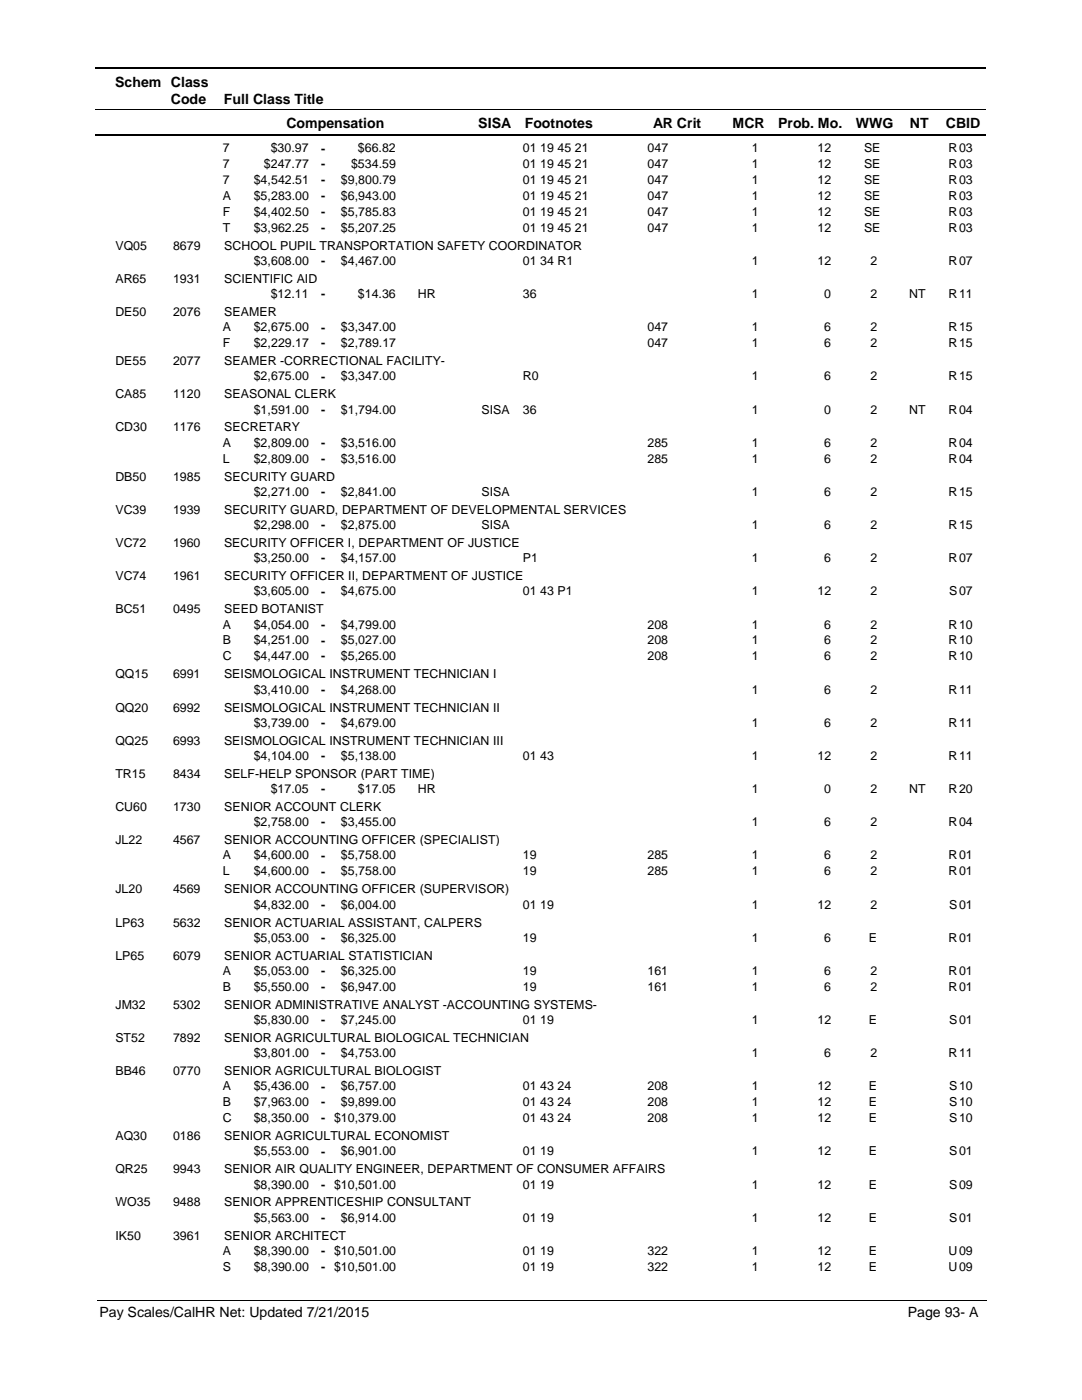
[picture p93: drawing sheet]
<svg xmlns="http://www.w3.org/2000/svg" width="216mm" height="279mm" viewBox="0 0 216 279" stroke-linecap="round" stroke-linejoin="round" font-family="sans-serif">
<defs><g id="words">
<g font-size="2.8">
<text x="23" y="17.3">Schem Class</text>
<text x="34.1" y="20.7">Code</text>
<text x="44.7" y="20.7">Full Class Title</text>
<text x="57.2" y="25.6">Compensation</text>
<text x="95.4" y="25.6">SISA</text>
<text x="104.7" y="25.6">Footnotes</text>
<text x="130.3" y="25.6">AR Crit</text>
<text x="146.2" y="25.6">MCR</text>
<text x="155.3" y="25.6">Prob. Mo.</text>
<text x="170.8" y="25.6">WWG</text>
<text x="181.5" y="25.6">NT</text>
<text x="188.7" y="25.6">CBID</text>
<text x="19.9" y="262.9">Pay Scales/CalHR Net: Updated 7/21/2015</text>
<text x="181.1" y="262.9">Page 93- A</text>
</g>
<g font-size="2.5">
<text x="44.5" y="33.6">7</text>
<text x="44.5" y="30.4">7</text>
<text x="52.7" y="33.6">$247.77</text>
<text x="54" y="30.4">$30.97</text>
<text x="64.1" y="30.4">-</text>
<text x="64.1" y="33.6">-</text>
<text x="70" y="33.6">$534.59</text>
<text x="71.4" y="30.4">$66.82</text>
<text x="104.3" y="30.4">01 19 45 21</text>
<text x="104.3" y="33.6">01 19 45 21</text>
<text x="129.2" y="30.4">047</text>
<text x="129.2" y="33.6">047</text>
<text x="150" y="30.4">1</text>
<text x="150" y="33.6">1</text>
<text x="163.1" y="30.4">12</text>
<text x="163.1" y="33.6">12</text>
<text x="172.4" y="30.4">SE</text>
<text x="172.4" y="33.6">SE</text>
<text x="189.3" y="30.4">R</text>
<text x="189.3" y="33.6">R</text>
<text x="191.4" y="30.4">03</text>
<text x="191.4" y="33.6">03</text>
<text x="44.5" y="36.8">7</text>
<text x="44.5" y="39.9">A</text>
<text x="50.6" y="36.8">$4,542.51</text>
<text x="50.6" y="39.9">$5,283.00</text>
<text x="64.1" y="36.8">-</text>
<text x="64.1" y="40">-</text>
<text x="68" y="36.8">$9,800.79</text>
<text x="68" y="39.9">$6,943.00</text>
<text x="104.3" y="36.8">01 19 45 21</text>
<text x="104.3" y="39.9">01 19 45 21</text>
<text x="129.2" y="36.8">047</text>
<text x="129.2" y="39.9">047</text>
<text x="150" y="39.9">1</text>
<text x="150" y="36.8">1</text>
<text x="163.1" y="36.8">12</text>
<text x="163.1" y="39.9">12</text>
<text x="172.4" y="36.8">SE</text>
<text x="172.4" y="39.9">SE</text>
<text x="189.3" y="39.9">R</text>
<text x="189.3" y="36.8">R</text>
<text x="191.4" y="36.8">03</text>
<text x="191.4" y="39.9">03</text>
<text x="44.5" y="43.1">F</text>
<text x="44.5" y="46.3">T</text>
<text x="50.6" y="43.1">$4,402.50</text>
<text x="50.6" y="46.3">$3,962.25</text>
<text x="64.1" y="43.1">-</text>
<text x="64.1" y="46.3">-</text>
<text x="68" y="46.3">$5,207.25</text>
<text x="68" y="43.1">$5,785.83</text>
<text x="104.3" y="46.3">01 19 45 21</text>
<text x="104.3" y="43.1">01 19 45 21</text>
<text x="129.2" y="46.3">047</text>
<text x="129.2" y="43.1">047</text>
<text x="150" y="43.1">1</text>
<text x="150" y="46.3">1</text>
<text x="163.1" y="43.1">12</text>
<text x="163.1" y="46.3">12</text>
<text x="172.4" y="46.3">SE</text>
<text x="172.4" y="43.1">SE</text>
<text x="189.3" y="43.1">R</text>
<text x="189.3" y="46.3">R</text>
<text x="191.4" y="43.1">03</text>
<text x="191.4" y="46.3">03</text>
<text x="23" y="49.8">VQ05</text>
<text x="34.5" y="49.8">8679</text>
<text x="44.7" y="49.8">SCHOOL PUPIL TRANSPORTATION SAFETY COORDINATOR</text>
<text x="50.6" y="52.9">$3,608.00</text>
<text x="64.1" y="52.9">-</text>
<text x="68" y="52.9">$4,467.00</text>
<text x="104.3" y="52.9">01 34 R1</text>
<text x="150" y="52.9">1</text>
<text x="163.1" y="52.9">12</text>
<text x="173.7" y="52.9">2</text>
<text x="189.3" y="52.9">R</text>
<text x="191.4" y="52.9">07</text>
<text x="23" y="56.5">AR65</text>
<text x="34.5" y="56.5">1931</text>
<text x="44.7" y="56.5">SCIENTIFIC AID</text>
<text x="54" y="59.5">$12.11</text>
<text x="64.1" y="59.5">-</text>
<text x="71.4" y="59.5">$14.36</text>
<text x="83.4" y="59.5">HR</text>
<text x="104.3" y="59.5">36</text>
<text x="150" y="59.5">1</text>
<text x="164.5" y="59.5">0</text>
<text x="173.7" y="59.5">2</text>
<text x="181.4" y="59.5">NT</text>
<text x="189.3" y="59.5">R</text>
<text x="191.4" y="59.5">11</text>
<text x="23" y="63.1">DE50</text>
<text x="34.5" y="63.1">2076</text>
<text x="44.7" y="63.1">SEAMER</text>
<text x="44.5" y="66.1">A</text>
<text x="44.5" y="69.3">F</text>
<text x="50.6" y="66.1">$2,675.00</text>
<text x="50.6" y="69.3">$2,229.17</text>
<text x="64.1" y="66.2">-</text>
<text x="64.1" y="69.3">-</text>
<text x="68" y="66.1">$3,347.00</text>
<text x="68" y="69.3">$2,789.17</text>
<text x="129.2" y="66.1">047</text>
<text x="129.2" y="69.3">047</text>
<text x="150" y="69.3">1</text>
<text x="150" y="66.1">1</text>
<text x="164.5" y="66.1">6</text>
<text x="164.5" y="69.3">6</text>
<text x="173.7" y="66.1">2</text>
<text x="173.7" y="69.3">2</text>
<text x="189.3" y="69.3">R</text>
<text x="189.3" y="66.1">R</text>
<text x="191.4" y="66.1">15</text>
<text x="191.4" y="69.3">15</text>
<text x="23" y="72.9">DE55</text>
<text x="34.5" y="72.9">2077</text>
<text x="44.7" y="72.9">SEAMER -CORRECTIONAL FACILITY-</text>
<text x="50.6" y="75.9">$2,675.00</text>
<text x="64.1" y="75.9">-</text>
<text x="68" y="75.9">$3,347.00</text>
<text x="104.3" y="75.9">R0</text>
<text x="150" y="75.9">1</text>
<text x="164.5" y="75.9">6</text>
<text x="173.7" y="75.9">2</text>
<text x="189.3" y="75.9">R</text>
<text x="191.4" y="75.9">15</text>
<text x="23" y="79.5">CA85</text>
<text x="34.5" y="79.5">1120</text>
<text x="44.7" y="79.5">SEASONAL CLERK</text>
<text x="50.6" y="82.5">$1,591.00</text>
<text x="64.1" y="82.6">-</text>
<text x="68" y="82.5">$1,794.00</text>
<text x="96.1" y="82.5">SISA</text>
<text x="104.3" y="82.5">36</text>
<text x="150" y="82.5">1</text>
<text x="164.5" y="82.5">0</text>
<text x="173.7" y="82.5">2</text>
<text x="181.4" y="82.5">NT</text>
<text x="189.3" y="82.5">R</text>
<text x="191.4" y="82.5">04</text>
<text x="23" y="86.1">CD30</text>
<text x="34.5" y="86.1">1176</text>
<text x="44.5" y="89.2">A</text>
<text x="44.7" y="86.1">SECRETARY</text>
<text x="50.6" y="89.2">$2,809.00</text>
<text x="64.1" y="89.2">-</text>
<text x="68" y="89.2">$3,516.00</text>
<text x="129.2" y="89.2">285</text>
<text x="150" y="89.2">1</text>
<text x="164.5" y="89.2">6</text>
<text x="173.7" y="89.2">2</text>
<text x="189.3" y="89.2">R</text>
<text x="191.4" y="89.2">04</text>
<text x="23" y="95.9">DB50</text>
<text x="34.5" y="95.9">1985</text>
<text x="44.5" y="92.4">L</text>
<text x="44.7" y="95.9">SECURITY GUARD</text>
<text x="50.6" y="92.4">$2,809.00</text>
<text x="64.1" y="92.4">-</text>
<text x="68" y="92.4">$3,516.00</text>
<text x="129.2" y="92.4">285</text>
<text x="150" y="92.4">1</text>
<text x="164.5" y="92.4">6</text>
<text x="173.7" y="92.4">2</text>
<text x="189.3" y="92.4">R</text>
<text x="191.4" y="92.4">04</text>
<text x="50.6" y="99">$2,271.00</text>
<text x="64.1" y="99">-</text>
<text x="68" y="99">$2,841.00</text>
<text x="96.1" y="99">SISA</text>
<text x="150" y="99">1</text>
<text x="164.5" y="99">6</text>
<text x="173.7" y="99">2</text>
<text x="189.3" y="99">R</text>
<text x="191.4" y="99">15</text>
<text x="23" y="102.5">VC39</text>
<text x="34.5" y="102.5">1939</text>
<text x="44.7" y="102.5">SECURITY GUARD, DEPARTMENT OF DEVELOPMENTAL SERVICES</text>
<text x="50.6" y="105.6">$2,298.00</text>
<text x="64.1" y="105.6">-</text>
<text x="68" y="105.6">$2,875.00</text>
<text x="96.1" y="105.6">SISA</text>
<text x="150" y="105.6">1</text>
<text x="164.5" y="105.6">6</text>
<text x="173.7" y="105.6">2</text>
<text x="189.3" y="105.6">R</text>
<text x="191.4" y="105.6">15</text>
<text x="23" y="109.2">VC72</text>
<text x="34.5" y="109.2">1960</text>
<text x="44.7" y="109.2">SECURITY OFFICER I, DEPARTMENT OF JUSTICE</text>
<text x="50.6" y="112.2">$3,250.00</text>
<text x="64.1" y="112.2">-</text>
<text x="68" y="112.2">$4,157.00</text>
<text x="104.3" y="112.2">P1</text>
<text x="150" y="112.2">1</text>
<text x="164.5" y="112.2">6</text>
<text x="173.7" y="112.2">2</text>
<text x="189.3" y="112.2">R</text>
<text x="191.4" y="112.2">07</text>
<text x="23" y="115.8">VC74</text>
<text x="34.5" y="115.8">1961</text>
<text x="44.7" y="115.8">SECURITY OFFICER II, DEPARTMENT OF JUSTICE</text>
<text x="50.6" y="118.8">$3,605.00</text>
<text x="64.1" y="118.9">-</text>
<text x="68" y="118.8">$4,675.00</text>
<text x="104.3" y="118.8">01 43 P1</text>
<text x="150" y="118.8">1</text>
<text x="163.1" y="118.8">12</text>
<text x="173.7" y="118.8">2</text>
<text x="189.4" y="118.8">S</text>
<text x="191.4" y="118.8">07</text>
<text x="23" y="122.4">BC51</text>
<text x="34.5" y="122.4">0495</text>
<text x="44.5" y="125.5">A</text>
<text x="44.7" y="122.4">SEED BOTANIST</text>
<text x="50.6" y="125.5">$4,054.00</text>
<text x="64.1" y="125.5">-</text>
<text x="68" y="125.5">$4,799.00</text>
<text x="129.2" y="125.5">208</text>
<text x="150" y="125.5">1</text>
<text x="164.5" y="125.5">6</text>
<text x="173.7" y="125.5">2</text>
<text x="189.3" y="125.5">R</text>
<text x="191.4" y="125.5">10</text>
<text x="44.5" y="128.6">B</text>
<text x="44.5" y="131.8">C</text>
<text x="50.6" y="128.6">$4,251.00</text>
<text x="50.6" y="131.8">$4,447.00</text>
<text x="64.1" y="128.7">-</text>
<text x="64.1" y="131.8">-</text>
<text x="68" y="128.6">$5,027.00</text>
<text x="68" y="131.8">$5,265.00</text>
<text x="129.2" y="128.6">208</text>
<text x="129.2" y="131.8">208</text>
<text x="150" y="128.6">1</text>
<text x="150" y="131.8">1</text>
<text x="164.5" y="128.6">6</text>
<text x="164.5" y="131.8">6</text>
<text x="173.7" y="128.6">2</text>
<text x="173.7" y="131.8">2</text>
<text x="189.3" y="128.6">R</text>
<text x="189.3" y="131.8">R</text>
<text x="191.4" y="128.6">10</text>
<text x="191.4" y="131.8">10</text>
<text x="23" y="135.4">QQ15</text>
<text x="34.5" y="135.4">6991</text>
<text x="44.7" y="135.4">SEISMOLOGICAL INSTRUMENT TECHNICIAN I</text>
<text x="23" y="142">QQ20</text>
<text x="34.5" y="142">6992</text>
<text x="44.7" y="142">SEISMOLOGICAL INSTRUMENT TECHNICIAN II</text>
<text x="50.6" y="138.4">$3,410.00</text>
<text x="64.1" y="138.5">-</text>
<text x="68" y="138.4">$4,268.00</text>
<text x="150" y="138.4">1</text>
<text x="164.5" y="138.4">6</text>
<text x="173.7" y="138.4">2</text>
<text x="189.3" y="138.4">R</text>
<text x="191.4" y="138.4">11</text>
<text x="23" y="148.6">QQ25</text>
<text x="34.5" y="148.6">6993</text>
<text x="44.7" y="148.6">SEISMOLOGICAL INSTRUMENT TECHNICIAN III</text>
<text x="50.6" y="145">$3,739.00</text>
<text x="64.1" y="145.1">-</text>
<text x="68" y="145">$4,679.00</text>
<text x="150" y="145">1</text>
<text x="164.5" y="145">6</text>
<text x="173.7" y="145">2</text>
<text x="189.3" y="145">R</text>
<text x="191.4" y="145">11</text>
<text x="23" y="155.2">TR15</text>
<text x="34.5" y="155.2">8434</text>
<text x="44.7" y="155.2">SELF-HELP SPONSOR (PART TIME)</text>
<text x="50.6" y="151.7">$4,104.00</text>
<text x="64.1" y="151.7">-</text>
<text x="68" y="151.7">$5,138.00</text>
<text x="104.3" y="151.7">01 43</text>
<text x="150" y="151.7">1</text>
<text x="163.1" y="151.7">12</text>
<text x="173.7" y="151.7">2</text>
<text x="189.3" y="151.7">R</text>
<text x="191.4" y="151.7">11</text>
<text x="23" y="161.9">CU60</text>
<text x="34.5" y="161.9">1730</text>
<text x="44.7" y="161.9">SENIOR ACCOUNT CLERK</text>
<text x="54" y="158.3">$17.05</text>
<text x="64.1" y="158.3">-</text>
<text x="71.4" y="158.3">$17.05</text>
<text x="83.4" y="158.3">HR</text>
<text x="150" y="158.3">1</text>
<text x="164.5" y="158.3">0</text>
<text x="173.7" y="158.3">2</text>
<text x="181.4" y="158.3">NT</text>
<text x="189.3" y="158.3">R</text>
<text x="191.4" y="158.3">20</text>
<text x="50.6" y="164.9">$2,758.00</text>
<text x="64.1" y="164.9">-</text>
<text x="68" y="164.9">$3,455.00</text>
<text x="150" y="164.9">1</text>
<text x="164.5" y="164.9">6</text>
<text x="173.7" y="164.9">2</text>
<text x="189.3" y="164.9">R</text>
<text x="191.4" y="164.9">04</text>
<text x="23" y="168.5">JL22</text>
<text x="34.5" y="168.5">4567</text>
<text x="44.5" y="171.5">A</text>
<text x="44.7" y="168.5">SENIOR ACCOUNTING OFFICER (SPECIALIST)</text>
<text x="50.6" y="171.5">$4,600.00</text>
<text x="64.1" y="171.6">-</text>
<text x="68" y="171.5">$5,758.00</text>
<text x="104.3" y="171.5">19</text>
<text x="129.2" y="171.5">285</text>
<text x="150" y="171.5">1</text>
<text x="164.5" y="171.5">6</text>
<text x="173.7" y="171.5">2</text>
<text x="189.3" y="171.5">R</text>
<text x="191.4" y="171.5">01</text>
<text x="23" y="178.3">JL20</text>
<text x="34.5" y="178.3">4569</text>
<text x="44.5" y="174.7">L</text>
<text x="44.7" y="178.3">SENIOR ACCOUNTING OFFICER (SUPERVISOR)</text>
<text x="50.6" y="174.7">$4,600.00</text>
<text x="64.1" y="174.7">-</text>
<text x="68" y="174.7">$5,758.00</text>
<text x="104.3" y="174.7">19</text>
<text x="129.2" y="174.7">285</text>
<text x="150" y="174.7">1</text>
<text x="164.5" y="174.7">6</text>
<text x="173.7" y="174.7">2</text>
<text x="189.3" y="174.7">R</text>
<text x="191.4" y="174.7">01</text>
<text x="23" y="184.9">LP63</text>
<text x="34.5" y="184.9">5632</text>
<text x="44.7" y="184.9">SENIOR ACTUARIAL ASSISTANT, CALPERS</text>
<text x="50.6" y="181.3">$4,832.00</text>
<text x="64.1" y="181.4">-</text>
<text x="68" y="181.3">$6,004.00</text>
<text x="104.3" y="181.3">01 19</text>
<text x="150" y="181.3">1</text>
<text x="163.1" y="181.3">12</text>
<text x="173.7" y="181.3">2</text>
<text x="189.4" y="181.3">S</text>
<text x="191.4" y="181.3">01</text>
<text x="23" y="191.5">LP65</text>
<text x="34.5" y="191.5">6079</text>
<text x="44.7" y="191.5">SENIOR ACTUARIAL STATISTICIAN</text>
<text x="50.6" y="187.9">$5,053.00</text>
<text x="64.1" y="188">-</text>
<text x="68" y="187.9">$6,325.00</text>
<text x="104.3" y="187.9">19</text>
<text x="150" y="187.9">1</text>
<text x="164.5" y="187.9">6</text>
<text x="173.4" y="187.9">E</text>
<text x="189.3" y="187.9">R</text>
<text x="191.4" y="187.9">01</text>
<text x="44.5" y="194.6">A</text>
<text x="44.5" y="197.7">B</text>
<text x="50.6" y="194.6">$5,053.00</text>
<text x="50.6" y="197.7">$5,550.00</text>
<text x="64.1" y="194.6">-</text>
<text x="64.1" y="197.8">-</text>
<text x="68" y="194.6">$6,325.00</text>
<text x="68" y="197.7">$6,947.00</text>
<text x="104.3" y="194.6">19</text>
<text x="104.3" y="197.7">19</text>
<text x="129.2" y="194.6">161</text>
<text x="129.2" y="197.7">161</text>
<text x="150" y="194.6">1</text>
<text x="150" y="197.7">1</text>
<text x="164.5" y="194.6">6</text>
<text x="164.5" y="197.7">6</text>
<text x="173.7" y="194.6">2</text>
<text x="173.7" y="197.7">2</text>
<text x="189.3" y="194.6">R</text>
<text x="189.3" y="197.7">R</text>
<text x="191.4" y="194.6">01</text>
<text x="191.4" y="197.7">01</text>
<text x="23" y="201.3">JM32</text>
<text x="34.5" y="201.3">5302</text>
<text x="44.7" y="201.3">SENIOR ADMINISTRATIVE ANALYST -ACCOUNTING SYSTEMS-</text>
<text x="23" y="207.9">ST52</text>
<text x="34.5" y="207.9">7892</text>
<text x="44.7" y="207.9">SENIOR AGRICULTURAL BIOLOGICAL TECHNICIAN</text>
<text x="50.6" y="204.4">$5,830.00</text>
<text x="64.1" y="204.4">-</text>
<text x="68" y="204.4">$7,245.00</text>
<text x="104.3" y="204.4">01 19</text>
<text x="150" y="204.4">1</text>
<text x="163.1" y="204.4">12</text>
<text x="173.4" y="204.4">E</text>
<text x="189.4" y="204.4">S</text>
<text x="191.4" y="204.4">01</text>
<text x="23" y="214.6">BB46</text>
<text x="34.5" y="214.6">0770</text>
<text x="44.7" y="214.6">SENIOR AGRICULTURAL BIOLOGIST</text>
<text x="50.6" y="211">$3,801.00</text>
<text x="64.1" y="211">-</text>
<text x="68" y="211">$4,753.00</text>
<text x="150" y="211">1</text>
<text x="164.5" y="211">6</text>
<text x="173.7" y="211">2</text>
<text x="189.3" y="211">R</text>
<text x="191.4" y="211">11</text>
<text x="44.5" y="217.6">A</text>
<text x="44.5" y="220.8">B</text>
<text x="50.6" y="217.6">$5,436.00</text>
<text x="50.6" y="220.8">$7,963.00</text>
<text x="64.1" y="217.6">-</text>
<text x="64.1" y="220.8">-</text>
<text x="68" y="217.6">$6,757.00</text>
<text x="68" y="220.8">$9,899.00</text>
<text x="104.3" y="217.6">01 43 24</text>
<text x="104.3" y="220.8">01 43 24</text>
<text x="129.2" y="217.6">208</text>
<text x="129.2" y="220.8">208</text>
<text x="150" y="217.6">1</text>
<text x="150" y="220.8">1</text>
<text x="163.1" y="217.6">12</text>
<text x="163.1" y="220.8">12</text>
<text x="173.4" y="217.6">E</text>
<text x="173.4" y="220.8">E</text>
<text x="189.4" y="217.6">S</text>
<text x="189.4" y="220.8">S</text>
<text x="191.4" y="217.6">10</text>
<text x="191.4" y="220.8">10</text>
<text x="23" y="227.5">AQ30</text>
<text x="34.5" y="227.5">0186</text>
<text x="44.5" y="223.9">C</text>
<text x="44.7" y="227.5">SENIOR AGRICULTURAL ECONOMIST</text>
<text x="50.6" y="223.9">$8,350.00</text>
<text x="64.1" y="224">- $10,379.00</text>
<text x="104.3" y="223.9">01 43 24</text>
<text x="129.2" y="223.9">208</text>
<text x="150" y="223.9">1</text>
<text x="163.1" y="223.9">12</text>
<text x="173.4" y="223.9">E</text>
<text x="189.4" y="223.9">S</text>
<text x="191.4" y="223.9">10</text>
<text x="50.6" y="230.6">$5,553.00</text>
<text x="64.1" y="230.6">-</text>
<text x="68" y="230.6">$6,901.00</text>
<text x="104.3" y="230.6">01 19</text>
<text x="150" y="230.6">1</text>
<text x="163.1" y="230.6">12</text>
<text x="173.4" y="230.6">E</text>
<text x="189.4" y="230.6">S</text>
<text x="191.4" y="230.6">01</text>
<text x="23" y="234.1">QR25</text>
<text x="34.5" y="234.1">9943</text>
<text x="44.7" y="234.1">SENIOR AIR QUALITY ENGINEER, DEPARTMENT OF CONSUMER AFFAIRS</text>
<text x="50.6" y="237.2">$8,390.00</text>
<text x="64.1" y="237.2">- $10,501.00</text>
<text x="104.3" y="237.2">01 19</text>
<text x="150" y="237.2">1</text>
<text x="163.1" y="237.2">12</text>
<text x="173.4" y="237.2">E</text>
<text x="189.4" y="237.2">S</text>
<text x="191.4" y="237.2">09</text>
<text x="23" y="240.8">WO35</text>
<text x="34.5" y="240.8">9488</text>
<text x="44.7" y="240.8">SENIOR APPRENTICESHIP CONSULTANT</text>
<text x="50.6" y="243.8">$5,563.00</text>
<text x="64.1" y="243.8">-</text>
<text x="68" y="243.8">$6,914.00</text>
<text x="104.3" y="243.8">01 19</text>
<text x="150" y="243.8">1</text>
<text x="163.1" y="243.8">12</text>
<text x="173.4" y="243.8">E</text>
<text x="189.4" y="243.8">S</text>
<text x="191.4" y="243.8">01</text>
<text x="23" y="247.4">IK50</text>
<text x="34.5" y="247.4">3961</text>
<text x="44.5" y="250.4">A</text>
<text x="44.7" y="247.4">SENIOR ARCHITECT</text>
<text x="50.6" y="250.4">$8,390.00</text>
<text x="64.1" y="250.5">- $10,501.00</text>
<text x="104.3" y="250.4">01 19</text>
<text x="129.2" y="250.4">322</text>
<text x="150" y="250.4">1</text>
<text x="163.1" y="250.4">12</text>
<text x="173.4" y="250.4">E</text>
<text x="189.3" y="250.4">U</text>
<text x="191.4" y="250.4">09</text>
<text x="44.5" y="253.6">S</text>
<text x="50.6" y="253.6">$8,390.00</text>
<text x="64.1" y="253.6">- $10,501.00</text>
<text x="104.3" y="253.6">01 19</text>
<text x="129.2" y="253.6">322</text>
<text x="150" y="253.6">1</text>
<text x="163.1" y="253.6">12</text>
<text x="173.4" y="253.6">E</text>
<text x="189.3" y="253.6">U</text>
<text x="191.4" y="253.6">09</text>
</g>
</g></defs>
<path d="M19 13.5h177.8M19 27h177.8" fill="none" stroke="#000" stroke-width=".36"/>
<path d="M19 21.8h177.8" fill="none" stroke="#000" stroke-width=".2"/>
<g fill="#fff">
<path d="M46.9 27.8h16.3v3h-16.3z"/>
<path d="M191 27.8h4.2v3h-4.2z"/>
<path d="M46.9 31h16.3v2.9h-16.3z"/>
<path d="M191 31h4.2v2.9h-4.2z"/>
<path d="M46.9 34.1h16.3v3h-16.3z"/>
<path d="M191 34.1h4.2v3h-4.2z"/>
<path d="M46.9 37.3h16.3v3h-16.3z"/>
<path d="M191 37.3h4.2v3h-4.2z"/>
<path d="M46.9 40.5h16.3v3h-16.3z"/>
<path d="M191 40.5h4.2v3h-4.2z"/>
<path d="M46.9 43.6h16.3v3h-16.3z"/>
<path d="M191 43.6h4.2v3h-4.2z"/>
<path d="M46.9 50.2h16.3v3h-16.3z"/>
<path d="M191 50.2h4.2v3h-4.2z"/>
<path d="M46.9 56.9h16.3v2.9h-16.3z"/>
<path d="M191 56.9h4.2v2.9h-4.2z"/>
<path d="M46.9 63.5h16.3v3h-16.3z"/>
<path d="M191 63.5h4.2v3h-4.2z"/>
<path d="M46.9 66.7h16.3v3h-16.3z"/>
<path d="M191 66.7h4.2v3h-4.2z"/>
<path d="M46.9 73.3h16.3v3h-16.3z"/>
<path d="M191 73.3h4.2v3h-4.2z"/>
<path d="M46.9 79.9h16.3v3h-16.3z"/>
<path d="M191 79.9h4.2v3h-4.2z"/>
<path d="M46.9 86.6h16.3v2.9h-16.3z"/>
<path d="M191 86.6h4.2v2.9h-4.2z"/>
<path d="M46.9 89.7h16.3v3h-16.3z"/>
<path d="M191 89.7h4.2v3h-4.2z"/>
<path d="M46.9 96.3h16.3v3h-16.3z"/>
<path d="M191 96.3h4.2v3h-4.2z"/>
<path d="M46.9 103h16.3v2.9h-16.3z"/>
<path d="M191 103h4.2v2.9h-4.2z"/>
<path d="M46.9 109.6h16.3v3h-16.3z"/>
<path d="M191 109.6h4.2v3h-4.2z"/>
<path d="M46.9 116.2h16.3v3h-16.3z"/>
<path d="M191 116.2h4.2v3h-4.2z"/>
<path d="M46.9 122.8h16.3v3h-16.3z"/>
<path d="M191 122.8h4.2v3h-4.2z"/>
<path d="M46.9 126h16.3v3h-16.3z"/>
<path d="M191 126h4.2v3h-4.2z"/>
<path d="M46.9 129.2h16.3v2.9h-16.3z"/>
<path d="M191 129.2h4.2v2.9h-4.2z"/>
<path d="M46.9 135.8h16.3v3h-16.3z"/>
<path d="M191 135.8h4.2v3h-4.2z"/>
<path d="M46.9 142.4h16.3v3h-16.3z"/>
<path d="M191 142.4h4.2v3h-4.2z"/>
<path d="M46.9 149h16.3v3h-16.3z"/>
<path d="M191 149h4.2v3h-4.2z"/>
<path d="M46.9 155.7h16.3v2.9h-16.3z"/>
<path d="M191 155.7h4.2v2.9h-4.2z"/>
<path d="M46.9 162.3h16.3v2.9h-16.3z"/>
<path d="M191 162.3h4.2v2.9h-4.2z"/>
<path d="M46.9 168.9h16.3v3h-16.3z"/>
<path d="M191 168.9h4.2v3h-4.2z"/>
<path d="M46.9 172.1h16.3v2.9h-16.3z"/>
<path d="M191 172.1h4.2v2.9h-4.2z"/>
<path d="M46.9 178.7h16.3v3h-16.3z"/>
<path d="M191 178.7h4.2v3h-4.2z"/>
<path d="M46.9 185.3h16.3v3h-16.3z"/>
<path d="M191 185.3h4.2v3h-4.2z"/>
<path d="M46.9 191.9h16.3v3h-16.3z"/>
<path d="M191 191.9h4.2v3h-4.2z"/>
<path d="M46.9 195.1h16.3v3h-16.3z"/>
<path d="M191 195.1h4.2v3h-4.2z"/>
<path d="M46.9 201.7h16.3v3h-16.3z"/>
<path d="M191 201.7h4.2v3h-4.2z"/>
<path d="M46.9 208.4h16.3v2.9h-16.3z"/>
<path d="M191 208.4h4.2v2.9h-4.2z"/>
<path d="M46.9 215h16.3v3h-16.3z"/>
<path d="M191 215h4.2v3h-4.2z"/>
<path d="M46.9 218.1h16.3v3h-16.3z"/>
<path d="M191 218.1h4.2v3h-4.2z"/>
<path d="M46.9 221.3h16.3v3h-16.3z"/>
<path d="M191 221.3h4.2v3h-4.2z"/>
<path d="M46.9 227.9h16.3v3h-16.3z"/>
<path d="M191 227.9h4.2v3h-4.2z"/>
<path d="M46.9 234.6h16.3v2.9h-16.3z"/>
<path d="M191 234.6h4.2v2.9h-4.2z"/>
<path d="M46.9 241.2h16.3v3h-16.3z"/>
<path d="M191 241.2h4.2v3h-4.2z"/>
<path d="M46.9 247.8h16.3v3h-16.3z"/>
<path d="M191 247.8h4.2v3h-4.2z"/>
<path d="M46.9 251h16.3v3h-16.3z"/>
<path d="M191 251h4.2v3h-4.2z"/>
</g>
<path d="M19.4 259.6h177.4" fill="none" stroke="#000" stroke-width=".2"/>
<use href="#words"/>
</svg>
